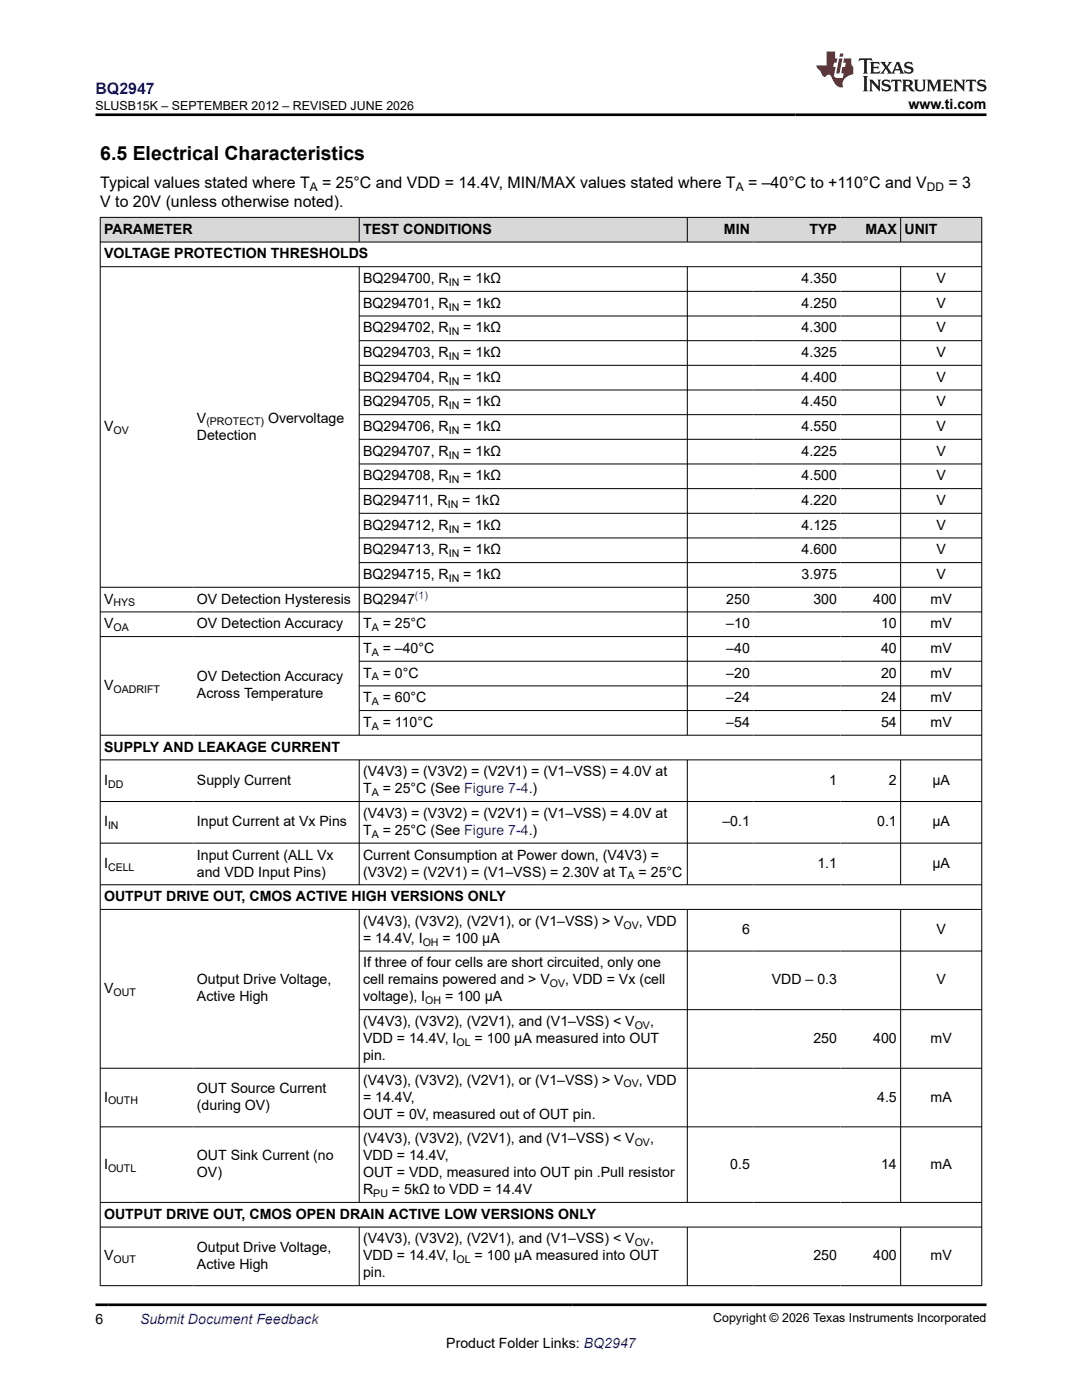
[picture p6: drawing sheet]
<svg xmlns="http://www.w3.org/2000/svg" width="216mm" height="279mm" viewBox="0 0 216 279" stroke-linecap="round" stroke-linejoin="round" font-family="sans-serif">
<defs><g id="words">
<text font-size="3.9" x="20" y="32">6.5 Electrical Characteristics</text>
<text font-size="3.2" fill="#00f" x="19" y="18.7">BQ2947</text>
<g font-size="3.2">
<text x="20" y="41.3">V to 20V (unless otherwise noted).</text>
<text x="20" y="37.5">Typical values stated where T</text>
<text x="64.3" y="37.5">= 25°C and VDD = 14.4V, MIN/MAX values stated where T</text>
<text x="149.3" y="37.5">= –40°C to +110°C and V</text>
<text x="189.3" y="37.5">= 3</text>
</g>
<g font-size="2.8">
<text x="181.3" y="21.8">www.ti.com</text>
<text x="20.8" y="46.7">PARAMETER</text>
<text x="72.4" y="46.7">TEST CONDITIONS</text>
<text x="144.5" y="46.7">MIN</text>
<text x="161.5" y="46.7">TYP</text>
<text x="172.7" y="46.7">MAX</text>
<text x="180.5" y="46.7">UNIT</text>
<text x="20.8" y="51.6">VOLTAGE PROTECTION THRESHOLDS</text>
<text x="72.4" y="56.5">BQ294700, R</text>
<text x="92.4" y="56.5">= 1kΩ</text>
<text x="160" y="56.5">4.350</text>
<text x="186.9" y="56.5">V</text>
<text x="72.4" y="61.4">BQ294701, R</text>
<text x="92.4" y="61.4">= 1kΩ</text>
<text x="160" y="61.4">4.250</text>
<text x="186.9" y="61.4">V</text>
<text x="72.4" y="66.3">BQ294702, R</text>
<text x="72.4" y="71.3">BQ294703, R</text>
<text x="92.4" y="66.3">= 1kΩ</text>
<text x="92.4" y="71.3">= 1kΩ</text>
<text x="160" y="66.3">4.300</text>
<text x="160" y="71.3">4.325</text>
<text x="186.9" y="66.3">V</text>
<text x="186.9" y="71.3">V</text>
<text x="72.4" y="76.2">BQ294704, R</text>
<text x="92.4" y="76.2">= 1kΩ</text>
<text x="160" y="76.2">4.400</text>
<text x="186.9" y="76.2">V</text>
<text x="72.4" y="81.1">BQ294705, R</text>
<text x="92.4" y="81.1">= 1kΩ</text>
<text x="160" y="81.1">4.450</text>
<text x="186.9" y="81.1">V</text>
<text x="20.8" y="86">V</text>
<text x="39.3" y="84.3">V</text>
<text x="39.3" y="87.7">Detection</text>
<text x="53.5" y="84.3">Overvoltage</text>
<text x="72.4" y="86">BQ294706, R</text>
<text x="92.4" y="86">= 1kΩ</text>
<text x="160" y="86">4.550</text>
<text x="186.9" y="86">V</text>
<text x="72.4" y="90.9">BQ294707, R</text>
<text x="72.4" y="95.9">BQ294708, R</text>
<text x="92.4" y="90.9">= 1kΩ</text>
<text x="92.4" y="95.9">= 1kΩ</text>
<text x="160" y="90.9">4.225</text>
<text x="160" y="95.9">4.500</text>
<text x="186.9" y="90.9">V</text>
<text x="186.9" y="95.9">V</text>
<text x="72.4" y="100.8">BQ294711, R</text>
<text x="92.2" y="100.8">= 1kΩ</text>
<text x="160" y="100.8">4.220</text>
<text x="186.9" y="100.8">V</text>
<text x="72.4" y="105.7">BQ294712, R</text>
<text x="92.4" y="105.7">= 1kΩ</text>
<text x="160" y="105.7">4.125</text>
<text x="186.9" y="105.7">V</text>
<text x="72.4" y="110.6">BQ294713, R</text>
<text x="92.4" y="110.6">= 1kΩ</text>
<text x="160" y="110.6">4.600</text>
<text x="186.9" y="110.6">V</text>
<text x="72.4" y="115.6">BQ294715, R</text>
<text x="92.4" y="115.6">= 1kΩ</text>
<text x="160" y="115.6">3.975</text>
<text x="186.9" y="115.6">V</text>
<text x="20.8" y="120.5">V</text>
<text x="20.8" y="125.4">V</text>
<text x="39.3" y="120.5">OV Detection Hysteresis</text>
<text x="39.3" y="125.4">OV Detection Accuracy</text>
<text x="72.4" y="120.5">BQ2947</text>
<text x="72.4" y="125.4">T</text>
<text x="76.4" y="125.4">= 25°C</text>
<text x="144.9" y="120.5">250</text>
<text x="144.9" y="125.4">–10</text>
<text x="162.3" y="120.5">300</text>
<text x="174.2" y="120.5">400</text>
<text x="175.8" y="125.4">10</text>
<text x="185.7" y="120.5">mV</text>
<text x="185.7" y="125.4">mV</text>
<text x="72.4" y="130.3">T</text>
<text x="76.4" y="130.3">= –40°C</text>
<text x="144.9" y="130.3">–40</text>
<text x="175.8" y="130.3">40</text>
<text x="185.7" y="130.3">mV</text>
<text x="20.8" y="137.7">V</text>
<text x="39.3" y="136">OV Detection Accuracy</text>
<text x="72.4" y="135.2">T</text>
<text x="76.4" y="135.2">= 0°C</text>
<text x="144.9" y="135.2">–20</text>
<text x="175.8" y="135.2">20</text>
<text x="185.7" y="135.2">mV</text>
<text x="39.3" y="139.4">Across Temperature</text>
<text x="72.4" y="140.2">T</text>
<text x="76.4" y="140.2">= 60°C</text>
<text x="144.9" y="140.2">–24</text>
<text x="175.8" y="140.2">24</text>
<text x="185.7" y="140.2">mV</text>
<text x="72.4" y="145.1">T</text>
<text x="76.4" y="145.1">= 110°C</text>
<text x="144.9" y="145.1">–54</text>
<text x="175.8" y="145.1">54</text>
<text x="185.7" y="145.1">mV</text>
<text x="20.8" y="150">SUPPLY AND LEAKAGE CURRENT</text>
<text x="72.4" y="154.9">(V4V3) = (V3V2) = (V2V1) = (V1–VSS) = 4.0V at</text>
<text x="20.8" y="156.6">I</text>
<text x="39.3" y="156.6">Supply Current</text>
<text x="72.4" y="158.3">T</text>
<text x="76.4" y="158.3">= 25°C (See Figure 7-4.)</text>
<text x="165.4" y="156.6">1</text>
<text x="177.4" y="156.6">2</text>
<text x="186.1" y="156.6">µA</text>
<text x="20.8" y="164.9">I</text>
<text x="39.3" y="164.9">Input Current at Vx Pins</text>
<text x="72.4" y="163.2">(V4V3) = (V3V2) = (V2V1) = (V1–VSS) = 4.0V at</text>
<text x="72.4" y="166.6">T</text>
<text x="76.4" y="166.6">= 25°C (See Figure 7-4.)</text>
<text x="144.1" y="164.9">–0.1</text>
<text x="175" y="164.9">0.1</text>
<text x="186.1" y="164.9">µA</text>
<text x="20.8" y="173.2">I</text>
<text x="39.3" y="171.5">Input Current (ALL Vx</text>
<text x="72.4" y="171.5">Current Consumption at Power down, (V4V3) =</text>
<text x="163.1" y="173.2">1.1</text>
<text x="186.1" y="173.2">µA</text>
<text x="20.8" y="179.8">OUTPUT DRIVE OUT, CMOS ACTIVE HIGH VERSIONS ONLY</text>
<text x="39.3" y="174.9">and VDD Input Pins)</text>
<text x="72.4" y="174.9">(V3V2) = (V2V1) = (V1–VSS) = 2.30V at T</text>
<text x="127.4" y="174.9">= 25°C</text>
<text x="72.4" y="184.8">(V4V3), (V3V2), (V2V1), or (V1–VSS) &gt; V</text>
<text x="127.5" y="184.8">, VDD</text>
<text x="72.4" y="188.2">= 14.4V, I</text>
<text x="88.3" y="188.2">= 100 µA</text>
<text x="148.1" y="186.5">6</text>
<text x="186.9" y="186.5">V</text>
<text x="39.3" y="196.5">Output Drive Voltage,</text>
<text x="72.4" y="193.1">If three of four cells are short circuited, only one</text>
<text x="72.4" y="196.5">cell remains powered and &gt; V</text>
<text x="112.8" y="196.5">, VDD = Vx (cell</text>
<text x="154" y="196.5">VDD – 0.3</text>
<text x="186.9" y="196.5">V</text>
<text x="20.8" y="198.2">V</text>
<text x="39.3" y="199.9">Active High</text>
<text x="72.4" y="199.9">voltage), I</text>
<text x="88.8" y="199.9">= 100 µA</text>
<text x="72.4" y="208.2">VDD = 14.4V, I</text>
<text x="72.4" y="204.8">(V4V3), (V3V2), (V2V1), and (V1–VSS) &lt; V</text>
<text x="94.7" y="208.2">= 100 µA measured into OUT</text>
<text x="129.7" y="204.8">,</text>
<text x="162.3" y="208.2">250</text>
<text x="174.2" y="208.2">400</text>
<text x="185.7" y="208.2">mV</text>
<text x="72.4" y="211.5">pin.</text>
<text x="20.8" y="219.9">I</text>
<text x="39.3" y="218.2">OUT Source Current</text>
<text x="39.3" y="221.5">(during OV)</text>
<text x="72.4" y="219.9">= 14.4V,</text>
<text x="72.4" y="216.5">(V4V3), (V3V2), (V2V1), or (V1–VSS) &gt; V</text>
<text x="127.5" y="216.5">, VDD</text>
<text x="175" y="219.9">4.5</text>
<text x="185.7" y="219.9">mA</text>
<text x="72.4" y="223.2">OUT = 0V, measured out of OUT pin.</text>
<text x="20.8" y="233.2">I</text>
<text x="39.3" y="231.5">OUT Sink Current (no</text>
<text x="72.4" y="231.5">VDD = 14.4V,</text>
<text x="72.4" y="228.2">(V4V3), (V3V2), (V2V1), and (V1–VSS) &lt; V</text>
<text x="129.7" y="228.2">,</text>
<text x="145.7" y="233.2">0.5</text>
<text x="175.8" y="233.2">14</text>
<text x="185.7" y="233.2">mA</text>
<text x="39.3" y="234.9">OV)</text>
<text x="72.4" y="234.9">OUT = VDD, measured into OUT pin .Pull resistor</text>
<text x="72.4" y="238.3">R</text>
<text x="78.2" y="238.3">= 5kΩ to VDD = 14.4V</text>
<text x="20.8" y="243.2">OUTPUT DRIVE OUT, CMOS OPEN DRAIN ACTIVE LOW VERSIONS ONLY</text>
<text x="20.8" y="251.5">V</text>
<text x="39.3" y="249.9">Output Drive Voltage,</text>
<text x="72.4" y="251.5">VDD = 14.4V, I</text>
<text x="72.4" y="248.2">(V4V3), (V3V2), (V2V1), and (V1–VSS) &lt; V</text>
<text x="94.7" y="251.5">= 100 µA measured into OUT</text>
<text x="129.7" y="248.2">,</text>
<text x="162.3" y="251.5">250</text>
<text x="174.2" y="251.5">400</text>
<text x="185.7" y="251.5">mV</text>
<text x="39.3" y="253.2">Active High</text>
<text x="72.4" y="254.9">pin.</text>
<text x="19" y="264.2">6</text>
<text x="89" y="269">Product Folder Links: BQ2947</text>
</g>
<text font-size="2.8" fill="#00f" x="27.9" y="264.2">Submit Document Feedback</text>
<g font-size="2.5">
<text x="19" y="21.9">SLUSB15K – SEPTEMBER 2012 – REVISED JUNE 2026</text>
<text x="142.3" y="263.9">Copyright © 2026 Texas Instruments Incorporated</text>
</g>
<g font-size="2.4">
<text x="61.8" y="38.1">A</text>
<text x="146.8" y="38.1">A</text>
<text x="184.9" y="38.1">DD</text>
</g>
<g font-size="2.1">
<text x="89.5" y="57.1">IN</text>
<text x="89.5" y="62">IN</text>
<text x="89.5" y="66.9">IN</text>
<text x="89.5" y="71.8">IN</text>
<text x="89.5" y="76.7">IN</text>
<text x="89.5" y="81.7">IN</text>
<text x="22.6" y="86.6">OV</text>
<text x="41.2" y="84.9">(PROTECT)</text>
<text x="89.5" y="86.6">IN</text>
<text x="89.5" y="91.5">IN</text>
<text x="89.3" y="101.4">IN</text>
<text x="89.5" y="96.4">IN</text>
<text x="89.5" y="106.3">IN</text>
<text x="89.5" y="111.2">IN</text>
<text x="89.5" y="116.1">IN</text>
<text x="22.6" y="121">HYS</text>
<text x="22.6" y="126">OA</text>
<text x="74.2" y="126">A</text>
<text x="74.2" y="130.9">A</text>
<text x="74.2" y="135.8">A</text>
<text x="22.6" y="138.3">OADRIFT</text>
<text x="74.2" y="140.7">A</text>
<text x="74.2" y="145.6">A</text>
<text x="21.6" y="157.2">DD</text>
<text x="74.2" y="158.9">A</text>
<text x="21.6" y="165.5">IN</text>
<text x="74.2" y="167.2">A</text>
<text x="21.6" y="173.8">CELL</text>
<text x="125.2" y="175.5">A</text>
<text x="124.4" y="185.3">OV</text>
<text x="84.3" y="188.7">OH</text>
<text x="109.7" y="197">OV</text>
<text x="22.6" y="198.7">OUT</text>
<text x="84.8" y="200.4">OH</text>
<text x="91.1" y="208.7">OL</text>
<text x="126.6" y="205.3">OV</text>
<text x="21.6" y="220.4">OUTH</text>
<text x="124.4" y="217">OV</text>
<text x="21.6" y="233.8">OUTL</text>
<text x="126.6" y="228.7">OV</text>
<text x="74.5" y="238.9">PU</text>
<text x="126.6" y="248.7">OV</text>
<text x="22.6" y="252.1">OUT</text>
<text x="91.1" y="252.1">OL</text>
</g>
<text font-size="2.1" fill="#00f" x="82.8" y="119.5">(1)</text>
</g></defs>
<g fill="#d8d8d8">
<path d="M20 43.4h175.9v4.9h-175.9z" fill-rule="evenodd"/>
<path d="M20.1 43.4h51.5v4.8h-51.5z" fill-rule="evenodd"/>
<path d="M71.7 43.4h65.4v4.8h-65.4z" fill-rule="evenodd"/>
<path d="M137.2 43.4h13.1v4.8h-13.1z" fill-rule="evenodd"/>
<path d="M150.3 43.4h17.4v4.8h-17.4z" fill-rule="evenodd"/>
<path d="M167.7 43.4h12v4.8h-12z" fill-rule="evenodd"/>
<path d="M179.8 43.4h16v4.8h-16z" fill-rule="evenodd"/>
</g>
<g fill="none" stroke="#000" stroke-width=".2">
<path d="M19.9 43.4h176.1M19.9 48.3h176.1M19.9 53.2h176.1M20 43.3v213.3M71.7 43.3v5.1M71.7 53.2v93.6M71.7 58.1h124.3M137.1 43.3v5.1M137.1 53.2v93.6M179.7 43.3v5.1M179.7 53.2v93.6M195.9 43.3v213.3"/>
<path d="M71.7 63.1h124.3M71.7 68h124.3M71.7 72.9h124.3M71.7 77.8h124.3M71.7 82.8h124.3M71.7 87.7h124.3M71.7 92.6h124.3M71.7 97.5h124.3M71.7 102.4h124.3M71.7 107.4h124.3M71.7 112.3h124.3M196 117.2h-176.1"/>
<path d="M19.9 122.1h176.1M19.9 127h176.1M71.7 132h124.3M71.7 136.9h124.3M19.9 146.7h176.1M19.9 151.7h176.1M19.9 160h176.1M71.7 151.7v24.9M71.7 141.8h124.3M137.1 151.7v24.9M179.7 151.7v24.9M19.9 168.3h176.1"/>
<path d="M19.9 176.6h176.1M19.9 181.5h176.1M71.7 181.5v58.5M71.7 189.8h124.3M137.1 181.5v58.5M179.7 181.5v58.5M71.7 201.5h124.3M196 213.2h-176.1M19.9 224.9h176.1M19.9 240h176.1M19.9 244.9h176.1M19.9 256.6h176.1"/>
<path d="M71.7 244.9v11.7M137.1 244.9v11.7M179.7 244.9v11.7"/>
</g>
<path d="M171.5 11.6l-.2 .6 .5-.2h.6v.1v2.2l-.2 .4h1l-.2-.4v-2.2v-.1h.5l.6 .2-.2-.6zM173.6 12.4l.2 .3v1.6l-.2 .4h1.9l.1-.6a1.08 1.08 0 0 1-1.3 .2v-.7h.6l.4 .2v-.7l-.4 .2h-.6v-.5l.2-.2a1 1 0 0 1 1 .3l-.1-.5zM175.7 12.4l.9 1.1-1 1.2h.9l-.2-.2 .5-.8 .4 .8-.2 .2h1.6l-.2-.2 .2-.5h.9l.1 .5-.1 .2h.9l-.2-.4-.8-1.9h-.5l-.9 2.1-.9-1.1 .9-1h-.8l.2 .2-.4 .6-.4-.6 .2-.2zM179 12.8l.4 1h-.7zM180.7 12.5a.65 .65 0 0 0-.2 .7 .65 .65 0 0 0 .6 .5l.6 .1 .1 .3a.79 .79 0 0 1-.7 .4 .79 .79 0 0 1-.7-.5l.1 .7 .2-.1a.93 .93 0 0 0 1.1 0 .93 .93 0 0 0 .4-.9 1.46 1.46 0 0 0-1.2-.6l-.1-.3a1.09 1.09 0 0 1 1.2 .2l-.2-.6-.1 .1-.5-.2zM172.2 15.2l.2 .4v2.2l-.2 .4h1l-.2-.4v-2.2l.2-.4zM173.4 15.9l.2 .4v1.5l-.2 .4h.8l-.3-.4 .1-1.3 1.6 1.8v-2l.2-.4h-.7l.1 .2 .1 1.1-1.2-1.3zM176.2 16a.65 .65 0 0 0-.2 .8 .65 .65 0 0 0 .6 .4l.6 .2 .1 .2a.79 .79 0 0 1-.7 .4 .79 .79 0 0 1-.7-.5l.1 .7 .2-.1a.93 .93 0 0 0 1.1 .1 .93 .93 0 0 0 .4-1 1.46 1.46 0 0 0-1.2-.5l-.1-.4a1.09 1.09 0 0 1 1.2 .2l-.1-.6-.2 .1-.5-.1zM177.9 15.9l-.1 .6a.63 .63 0 0 1 .8-.3v1.6l-.3 .4h1l-.2-.4v-1.6a.66 .66 0 0 1 .8 .3l-.1-.6zM180 15.9l.2 .4v1.5l-.2 .4h1l-.2-.2-.1-.7h.5l.1 .2a.79 .79 0 0 0 1.2 .6l-1-.9a.61 .61 0 0 0 .6-.6 .61 .61 0 0 0-.5-.7zM180.8 16.2h.1a.47 .47 0 0 1 .5 .1 .47 .47 0 0 1 .1 .5l-.1 .1-.7 .1zM182.3 15.9l.2 .2a2.27 2.27 0 0 0 .4 2 1.04 1.04 0 0 0 1.7-.7v-1.3l.2-.2h-.8l.2 .4v1.1a.6 .6 0 0 1-.6 .6 .6 .6 0 0 1-.6-.6v-1.1l.3-.4zM184.9 15.9l.2 .4v1.5l-.2 .4h.8l-.3-.4v-1.4l.9 1.9 .9-1.9v1.4l-.3 .4h1l-.2-.4v-1.5l.2-.4h-.8l-.7 1.5-.6-1.5zM188.1 15.9l.2 .4v1.5l-.2 .4h1.9l.1-.6a1.09 1.09 0 0 1-1.3 .2v-.7h.6l.4 .2v-.6l-.4 .2h-.6v-.6l.2-.1a1.01 1.01 0 0 1 1 .3l-.1-.6zM190.2 15.9l.3 .4v1.5l-.3 .4h.8l-.2-.4v-1.3l1.6 1.8v-2l.2-.4h-.7l.2 .2v1.1l-1.2-1.3zM192.8 15.9l-.1 .6a.63 .63 0 0 1 .8-.3v1.6l-.3 .4h1l-.2-.4v-1.6a.66 .66 0 0 1 .8 .3l-.1-.6zM195.2 16a.65 .65 0 0 0-.2 .8 .65 .65 0 0 0 .6 .4l.6 .2 .2 .2a.79 .79 0 0 1-.7 .4 .79 .79 0 0 1-.7-.5l.1 .7 .2-.1a.93 .93 0 0 0 1 .1 .93 .93 0 0 0 .5-1 1.46 1.46 0 0 0-1.3-.5v-.4a1.09 1.09 0 0 1 1.2 .2l-.2-.6-.2 .1-.5-.1z" fill="#231f20"/>
<path d="M164.9 10.3v2.7h-2l.1 .4 .8 1a.95 .95 0 0 0 1 .9 .59 .59 0 0 1 .5-.4 .59 .59 0 0 1 .5 .3l.4 .8a1.59 1.59 0 0 0 2.1 1.4 1.61 1.61 0 0 1 1-2.3l1-.3-.1-1.5a1.59 1.59 0 0 1-.3-1.7h-1.5l-.2 .9h.6l-.2 .9h-.5l-.2 .9v.3l.4 .1-.1 .9h-.7a.73 .73 0 0 1-1-.7l.3-1.5h-.5l.1-.9h.5l.2-.9h-.5v-1.3zM167.4 11.6l-.6 3.1h.7l.6-3.1zM167.6 10.7l-.1 .6h.7l.1-.6z" fill="#ed1c24"/>
<path d="M19 22.9h177.8M19 260.4h177.8" fill="none" stroke="#000" stroke-width=".53"/>
<use href="#words"/>
</svg>
